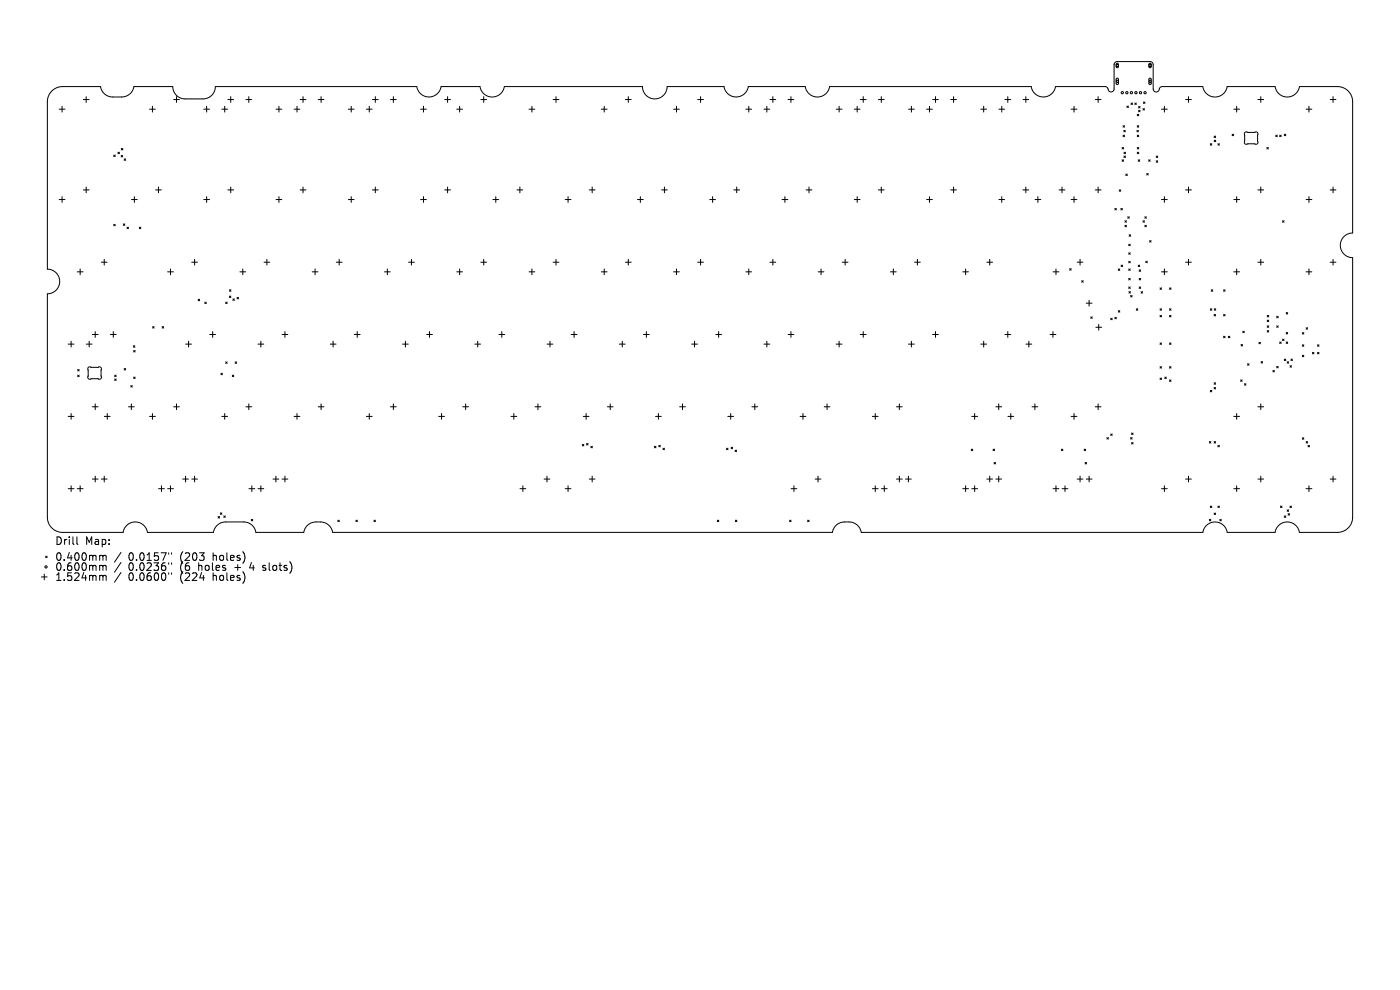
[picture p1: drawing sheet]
<svg xmlns="http://www.w3.org/2000/svg" width="297mm" height="210mm" viewBox="0 0 297 210" stroke-linecap="round" stroke-linejoin="round" font-family="sans-serif">
<defs><g id="words">
<g font-size="2.2">
<text x="11.6" y="115.8">Drill</text>
<text x="11.6" y="119.2">0.400mm</text>
<text x="18.1" y="115.8">Map:</text>
<text x="27.3" y="119.2">0.0157&quot;</text>
<text x="38.3" y="119.2">(203</text>
<text x="45.4" y="119.2">holes)</text>
<text x="11.6" y="121.3">0.600mm</text>
<text x="11.6" y="123.4">1.524mm</text>
<text x="27.3" y="121.3">0.0236&quot;</text>
<text x="27.3" y="123.4">0.0600&quot;</text>
<text x="38.3" y="121.3">(6</text>
<text x="38.3" y="123.4">(224</text>
<text x="42.3" y="121.3">holes</text>
<text x="45.4" y="123.4">holes)</text>
<text x="50.1" y="121.3">+</text>
<text x="53.5" y="121.3">4</text>
<text x="56.4" y="121.3">slots)</text>
</g>
</g></defs>
<g fill="none" stroke="#000" stroke-width=".21">
<path d="M236.9 13.5l.2-.1 .2 .2v.6l-.2 .2-.3-.2zM236.9 16.6h.2l.2 .2v.9l-.2 .2-.3-.2zM243.8 13.5l.2-.1 .2 .2v.6l-.2 .2-.3-.2zM243.8 16.6h.2l.2 .2v.9l-.2 .2-.3-.2zM12.6 23.2h1.2M13.2 22.5v1.3M17.7 21.1h1.2M18.3 20.5v1.2M18.3 39.7v1.2M24.1 32.9l.3 .3M24.4 32.9l-.3 .3M25 32.3l.3 .3"/>
<path d="M25.3 32.3l-.3 .3M25.7 33l.3 .3M25.7 31.5l.4 .3M26 33l-.3 .3M26.1 31.5l-.4 .3M26.3 33.7l.4 .3M26.7 33.7l-.4 .3M31.7 23.2h1.3M32.3 22.5v1.3M33.6 39.7v1.2M36.8 21.1h1.3M37.4 20.5v1.2"/>
<path d="M43.2 23.2h1.3M43.8 22.5v1.3M47.1 23.2h1.2M47.7 22.5v1.3M48.3 21.1h1.3M48.9 20.5v1.2M48.9 39.7v1.2M52.2 21.1h1.2M52.8 20.5v1.2M58.6 23.2h1.2M59.2 22.5v1.3M62.4 23.2h1.2"/>
<path d="M63 22.5v1.3M63.7 21.1h1.2M64.3 20.5v1.2M64.3 39.7v1.2M67.5 21.1h1.2M68.1 20.5v1.2M73.9 23.2h1.2M74.5 22.5v1.3M77.7 23.2h1.3M78.3 22.5v1.3M79 21.1h1.2M79.6 20.5v1.2"/>
<path d="M79.6 39.7v1.2M82.8 21.1h1.3M83.5 20.5v1.2M89.2 23.2h1.3M89.8 22.5v1.3M94.3 21.1h1.3M95 20.5v1.2M95 39.7v1.2M96.9 23.2h1.2M97.5 22.5v1.3M102 21.1h1.2M102.6 20.5v1.2"/>
<path d="M110.3 39.7v1.2M112.2 23.2h1.3M112.8 22.5v1.3M117.3 21.1h1.3M118 20.5v1.2M125.6 39.7v1.2M127.6 23.2h1.2M128.2 22.5v1.3M132.7 21.1h1.2M133.3 20.5v1.2M141 39.7v1.2M142.9 23.2h1.2"/>
<path d="M143.5 22.5v1.3M148 21.1h1.2M148.6 20.5v1.2M156.3 39.7v1.2M158.2 23.2h1.3M158.8 22.5v1.3M162.1 23.2h1.2M162.7 22.5v1.3M163.3 21.1h1.3M164 20.5v1.2M167.2 21.1h1.2M167.8 20.5v1.2"/>
<path d="M171.6 39.7v1.2M177.4 23.2h1.2M178 22.5v1.3M181.2 23.2h1.3M181.8 22.5v1.3M182.5 21.1h1.2M183.1 20.5v1.2M186.3 21.1h1.3M187 20.5v1.2M187 39.7v1.2M192.7 23.2h1.3M193.3 22.5v1.3"/>
<path d="M196.6 23.2h1.2M197.2 22.5v1.3M197.8 21.1h1.3M198.5 20.5v1.2M201.7 21.1h1.2M202.3 20.5v1.2M202.3 39.7v1.2M208.1 23.2h1.2M208.7 22.5v1.3M211.9 23.2h1.2M212.5 22.5v1.3M213.2 21.1h1.2"/>
<path d="M213.8 20.5v1.2M217 21.1h1.2M217.6 20.5v1.2M217.6 39.7v1.2M225.3 39.7v1.2M227.2 23.2h1.3M227.9 22.5v1.3M232.3 21.1h1.3M233 20.5v1.2M233 39.7v1.2M238 31.3l.4 .3M238 33.9l.4 .3"/>
<path d="M238.2 26.7l.4 .3M238.2 28.7l.4 .3M238.4 31.3l-.4 .3M238.4 33.9l-.4 .3M238.4 27.7l.3 .3M238.4 33.1l.4 .3M238.4 32.3l.4 .3M238.6 26.7l-.4 .3M238.6 28.7l-.4 .3M238.7 27.7l-.3 .3M238.8 33.1l-.4 .3M238.8 32.3l-.4 .3"/>
<path d="M238.8 36.9l.4 .3M239.1 22.5l.3 .3M239.2 36.9l-.4 .3M239.4 22.5l-.3 .3M239.9 21.9l.4 .3M240.3 21.9l-.4 .3M240.7 21.9l.4 .3M241.1 21.9l-.4 .3M241.2 27.7l.3 .3M241.3 24.2l.3 .4M241.3 26.7l.3 .3M241.3 28.7l.3 .3"/>
<path d="M241.3 31.3l.3 .3M241.3 32.3l.3 .3M241.5 33.9l.3 .3M241.5 27.7l-.3 .3M241.5 23.4l.4 .3M241.5 22.6l.4 .3M241.6 24.2l-.3 .4M241.6 26.7l-.3 .3M241.6 28.7l-.3 .3M241.6 31.3l-.3 .3M241.6 32.3l-.3 .3M241.8 33.9l-.3 .3"/>
<path d="M241.9 23.4l-.4 .3M241.9 22.6l-.4 .3M242.5 23l.3 .4M242.6 21.6l.3 .3M242.8 23l-.3 .4M242.9 21.6l-.3 .3M243.3 36.8l.3 .3M243.6 36.8l-.3 .3M243.7 33.9l.3 .3M244 33.9l-.3 .3M245.3 33.1l.3 .3M245.3 34.1l.3 .3"/>
<path d="M245.6 33.1l-.3 .3M245.6 34.1l-.3 .3M246.4 23.2h1.2M247 22.5v1.3M251.5 21.1h1.2M252.1 20.5v1.2M252.1 39.7v1.2M256.8 30.5l.3 .3M257.1 30.5l-.3 .3M257.6 28.9l.3 .3M257.6 29.7l.3 .4M257.9 28.9l-.3 .3"/>
<path d="M257.9 29.7l-.3 .4M258.4 30.5l.3 .3M258.7 30.5l-.3 .3M261.4 28.5l.3 .3M261.7 28.5l-.3 .3M261.7 23.2h1.3M262.4 22.5v1.3M264.1 28.1l.3-.1 2.3 .1 .2 .3-.1 2.1-.3 .1-2.4-.1-.1-.3zM266.9 21.1h1.2M267.5 20.5v1.2M267.5 39.7v1.2M268.7 31.3l.4 .3"/>
<path d="M269.1 31.3l-.4 .3M270.6 28.7l.4 .3M271 28.7l-.4 .3M271.5 28.7l.3 .3M271.8 28.7l-.3 .3M272.5 28.5l.3 .3M272.8 28.5l-.3 .3M277.1 23.2h1.2M277.7 22.5v1.3M282.2 21.1h1.2M282.8 20.5v1.2M282.8 39.7v1.2"/>
<path d="M12.6 42.3h1.2M13.2 41.7v1.2M16.4 57.7h1.2M17 57.1v1.2M17.7 40.3h1.2M21.5 55.6h1.2M22.1 55v1.2M24.1 47.6l.3 .3M24.4 47.6l-.3 .3M26.2 47.5l.3 .3M26.5 47.5l-.3 .3M26.9 48.2l.4 .3"/>
<path d="M27.3 48.2l-.4 .3M27.9 42.3h1.2M28.5 41.7v1.2M29.6 48.2l.3 .3M29.9 48.2l-.3 .3M33 40.3h1.2M35.6 57.7h1.2M36.2 57.1v1.2M40.7 55.6h1.2M41.3 55v1.2M43.2 42.3h1.3M43.8 41.7v1.2"/>
<path d="M48.3 40.3h1.3M50.9 57.7h1.2M51.5 57.1v1.2M56 55.6h1.2M56.6 55v1.2M58.6 42.3h1.2M59.2 41.7v1.2M63.7 40.3h1.2M66.2 57.7h1.3M66.8 57.1v1.2M71.3 55.6h1.3M72 55v1.2"/>
<path d="M73.9 42.3h1.2M74.5 41.7v1.2M79 40.3h1.2M81.6 57.7h1.2M82.2 57.1v1.2M86.7 55.6h1.2M87.3 55v1.2M89.2 42.3h1.3M89.8 41.7v1.2M94.3 40.3h1.3M96.9 57.7h1.2M97.5 57.1v1.2"/>
<path d="M102 55.6h1.2M102.6 55v1.2M104.6 42.3h1.2M105.2 41.7v1.2M109.7 40.3h1.2M112.2 57.7h1.3M112.8 57.1v1.2M117.3 55.6h1.3M118 55v1.2M119.9 42.3h1.2M120.5 41.7v1.2M125 40.3h1.2"/>
<path d="M127.6 57.7h1.2M128.2 57.1v1.2M132.7 55.6h1.2M133.3 55v1.2M135.2 42.3h1.3M135.8 41.7v1.2M140.3 40.3h1.3M142.9 57.7h1.2M143.5 57.1v1.2M148 55.6h1.2M148.6 55v1.2M150.6 42.3h1.2"/>
<path d="M151.2 41.7v1.2M155.7 40.3h1.2M158.2 57.7h1.3M158.8 57.1v1.2M163.3 55.6h1.3M164 55v1.2M165.9 42.3h1.2M166.5 41.7v1.2M171 40.3h1.2M173.6 57.7h1.2M174.2 57.1v1.2M178.7 55.6h1.2"/>
<path d="M179.3 55v1.2M181.2 42.3h1.3M181.8 41.7v1.2M186.3 40.3h1.3M188.9 57.7h1.2M189.5 57.1v1.2M194 55.6h1.2M194.6 55v1.2M196.6 42.3h1.2M197.2 41.7v1.2M201.7 40.3h1.2M204.2 57.7h1.3"/>
<path d="M204.8 57.1v1.2M209.3 55.6h1.3M210 55v1.2M211.9 42.3h1.2M212.5 41.7v1.2M217 40.3h1.2M219.6 42.3h1.2M220.2 41.7v1.2M223.4 57.7h1.2M224 57.1v1.2M224.7 40.3h1.2M226.9 57l.3 .3"/>
<path d="M227.2 42.3h1.3M227.2 57l-.3 .3M227.9 41.7v1.2M228.5 55.6h1.2M229.1 55v1.2M229.5 59.5l.3 .4M229.8 59.5l-.3 .4M232.3 40.3h1.3M236.5 44.2l.3 .3M236.8 44.2l-.3 .3M237.2 57l.4 .4M237.4 40.3l.4 .3"/>
<path d="M237.6 57l-.4 .4M237.8 40.3l-.4 .3M237.8 44.2l.3 .3M237.8 56.2l.4 .4M238.1 44.2l-.3 .3M238.2 56.2l-.4 .4M238.6 46.8l.4 .3M238.6 47.8l.4 .3M239 46.8l-.4 .3M239 47.8l-.4 .3M239.2 46l.4 .3M239.5 51.8l.3 .3"/>
<path d="M239.5 53.6l.3 .3M239.5 55.4l.3 .4M239.5 57l.3 .4M239.5 59.1l.3 .3M239.5 49.8l.4 .3M239.6 46l-.4 .3M239.8 51.8l-.3 .3M239.8 53.6l-.3 .3M239.8 55.4l-.3 .4M239.8 57l-.3 .4M239.8 59.1l-.3 .3M239.9 49.8l-.4 .3"/>
<path d="M241.5 56.2l.3 .4M241.7 57.2l.3 .4M241.7 59.1l.3 .3M241.8 56.2l-.3 .4M242 57.2l-.3 .4M242 59.1l-.3 .3M242.5 46.8l.3 .3M242.8 46.8l-.3 .3M242.9 46l.3 .3M242.9 47.8l.3 .3M243.1 55.4l.3 .3M243.2 46l-.3 .3"/>
<path d="M243.2 47.8l-.3 .3M243.4 55.4l-.3 .3M243.9 51l.3 .4M244.2 51l-.3 .4M246.4 42.3h1.2M246.4 57.7h1.2M247 41.7v1.2M247 57.1v1.2M251.5 40.3h1.2M251.5 55.6h1.2M252.1 55v1.2M261.7 42.3h1.3"/>
<path d="M261.7 57.7h1.3M262.4 41.7v1.2M262.4 57.1v1.2M266.9 40.3h1.2M266.9 55.6h1.2M267.5 55v1.2M272.1 46.8l.3 .3M272.4 46.8l-.3 .3M277.1 42.3h1.2M277.1 57.7h1.2M277.7 41.7v1.2M277.7 57.1v1.2"/>
<path d="M282.2 40.3h1.2M282.2 55.6h1.2M282.8 55v1.2M14.5 73h1.2M15.1 72.4v1.2M16.5 78.4l.3 .3M16.5 79.6l.3 .3M16.8 78.4l-.3 .3M16.8 79.6l-.3 .3M18.3 73h1.2M18.7 77.9l.3-.1 2.4 .1 .1 .3-.1 2.1-.3 .1h-2.3l-.2-.4zM18.9 72.4v1.2"/>
<path d="M19.6 71h1.2M20.2 70.3v1.3M23.4 71h1.2M24 70.3v1.3M24.3 79.6l.3 .3M24.6 79.6l-.3 .3M26.3 78.2l.4 .3M26.7 78.2l-.4 .3M28.3 73.3l.3 .4M28.4 74.3l.3 .4M28.4 80l.3 .3M28.6 73.3l-.3 .4"/>
<path d="M28.7 74.3l-.3 .4M28.7 80l-.3 .3M32.4 69.3l.3 .3M32.7 69.3l-.3 .3M34.4 69.3l.3 .3M34.7 69.3l-.3 .3M39.4 73h1.2M40 72.4v1.2M42 63.5l.4 .3M42.4 63.5l-.4 .3M43.4 64.1l.4 .3M43.8 64.1l-.4 .3"/>
<path d="M44.5 71h1.2M45.1 70.3v1.3M46.9 79.2l.3 .3M47.2 79.2l-.3 .3M47.9 64.1l.3 .3M47.9 76.8l.3 .3M48.2 64.1l-.3 .3M48.2 76.8l-.3 .3M48.7 62.8l.3 .3M48.7 61.5l.3 .3M49 62.8l-.3 .3M49 61.5l-.3 .3"/>
<path d="M49.3 79.6l.3 .3M49.4 63.4l.3 .3M49.6 79.6l-.3 .3M49.7 63.4l-.3 .3M49.9 76.8l.3 .3M50.2 76.8l-.3 .3M50.3 63.1l.3 .3M50.6 63.1l-.3 .3M54.7 73h1.3M55.3 72.4v1.2M59.8 71h1.3M60.5 70.3v1.3"/>
<path d="M70.1 73h1.2M70.7 72.4v1.2M75.2 71h1.2M75.8 70.3v1.3M85.4 73h1.2M86 72.4v1.2M90.5 71h1.2M91.1 70.3v1.3M100.7 73h1.3M101.3 72.4v1.2M105.8 71h1.3M106.5 70.3v1.3"/>
<path d="M116.1 73h1.2M116.7 72.4v1.2M121.2 71h1.2M121.8 70.3v1.3M131.4 73h1.2M132 72.4v1.2M136.5 71h1.2M137.1 70.3v1.3M146.7 73h1.3M147.3 72.4v1.2M151.8 71h1.3M152.5 70.3v1.3"/>
<path d="M162.1 73h1.2M162.7 72.4v1.2M167.2 71h1.2M167.8 70.3v1.3M177.4 73h1.2M178 72.4v1.2M182.5 71h1.2M183.1 70.3v1.3M192.7 73h1.3M193.3 72.4v1.2M197.8 71h1.3M198.5 70.3v1.3"/>
<path d="M208.1 73h1.2M208.7 72.4v1.2M213.2 71h1.2M213.8 70.3v1.3M217.7 73h1.2M218.3 72.4v1.2M222.8 71h1.2M223.4 70.3v1.3M230.4 64.3h1.3M231 63.7v1.2M231.4 67.2l.3 .3M231.7 67.2l-.3 .3"/>
<path d="M232.5 69.4h1.2M233.1 68.8v1.2M235.6 67.5l.3 .3M235.9 67.5l-.3 .3M236.5 67.3l.3 .3M236.8 67.3l-.3 .3M237.2 65.9l.4 .3M237.6 65.9l-.4 .3M239.5 60.9l.3 .3M239.5 61.9l.3 .3M239.8 60.9l-.3 .3M239.8 61.9l-.3 .3"/>
<path d="M239.9 62.7l.3 .3M240.2 62.7l-.3 .3M241.1 65.5l.3 .3M241.4 65.5l-.3 .3M241.7 60.9l.3 .3M242 60.9l-.3 .3M242.1 61.9l.3 .3M242.4 61.9l-.3 .3M246.1 61.1l.3 .3M246.1 65.5l.3 .3M246.1 66.9l.3 .3M246.1 72.7l.3 .4"/>
<path d="M246.1 77.8l.3 .3M246.4 61.1l-.3 .3M246.4 65.5l-.3 .3M246.4 66.9l-.3 .3M246.4 72.7l-.3 .4M246.4 77.8l-.3 .3M247.1 80l.3 .3M247.4 80l-.3 .3M248.1 65.5l.3 .3M248.1 61.1l.3 .3M248.1 66.9l.3 .3M248.1 72.7l.3 .4"/>
<path d="M248.1 77.8l.3 .3M248.4 61.1l-.3 .3M248.4 65.5l-.3 .3M248.4 66.9l-.3 .3M248.4 72.7l-.3 .4M248.4 77.8l-.3 .3M256.8 65.5l.3 .3M257 61.5l.3 .3M257.1 65.5l-.3 .3M257.3 61.5l-.3 .3M257.6 66.7l.3 .3M257.6 65.5l.3 .3"/>
<path d="M257.9 66.7l-.3 .3M257.9 65.5l-.3 .3M259.6 61.5l.3 .3M259.6 66.7l.3 .3M259.6 71.3l.3 .4M259.9 66.7l-.3 .3M259.9 61.5l-.3 .3M259.9 71.3l-.3 .4M260.6 71.3l.3 .4M260.9 71.3l-.3 .4M263.3 73.1l.3 .3M263.6 73.1l-.3 .3"/>
<path d="M263.6 70.3l.4 .3M264 70.3l-.4 .3M264.7 77.2l.3 .3M265 77.2l-.3 .3M267.1 72.6l.3 .3M267.4 72.6l-.3 .3M267.5 76.7l.4 .3M267.9 76.7l-.4 .3M268.8 66.9l.4 .3M268.8 67.9l.4 .3M268.8 69.1l.4 .3M268.8 70.1l.4 .3"/>
<path d="M269.2 66.9l-.4 .3M269.2 67.9l-.4 .3M269.2 69.1l-.4 .3M269.2 70.1l-.4 .3M270 78.6l.4 .3M270.4 78.6l-.4 .3M270.8 67.1l.4 .3M270.8 69.1l.4 .3M270.8 77.7l.4 .3M271.2 67.1l-.4 .3M271.2 69.1l-.4 .3M271.2 77.7l-.4 .3"/>
<path d="M271.5 72.5l.3 .4M271.8 72.5l-.3 .4M272.1 71.9l.3 .4M272.4 71.9l-.3 .4M272.5 76.2l.3 .3M272.8 76.2l-.3 .3M272.9 66.3l.3 .3M272.9 70.5l.3 .3M272.9 72.5l.3 .4M273.1 76.7l.3 .4M273.2 72.5l-.3 .4M273.2 66.3l-.3 .3"/>
<path d="M273.2 70.5l-.3 .3M273.4 76.7l-.3 .4M273.7 77.6l.3 .3M273.9 76.2l.3 .3M274 77.6l-.3 .3M274.2 76.2l-.3 .3M276.3 70.6l.3 .3M276.3 73.1l.3 .4M276.3 75.4l.3 .3M276.6 70.6l-.3 .3M276.6 73.1l-.3 .4M276.6 75.4l-.3 .3"/>
<path d="M277.1 69.5l.3 .3M277.4 69.5l-.3 .3M278.4 74.8l.3 .3M278.7 74.8l-.3 .3M279.5 73.1l.3 .4M279.5 74.8l.3 .3M279.8 73.1l-.3 .4M279.8 74.8l-.3 .3M14.5 88.3h1.2M15.1 87.7v1.2M19.6 86.3h1.2M20.2 85.7v1.2"/>
<path d="M22.1 88.3h1.3M22.8 87.7v1.2M24.3 80.4l.3 .3M24.6 80.4l-.3 .3M27.3 86.3h1.2M27.7 81.8l.4 .3M27.9 85.7v1.2M28.1 81.8l-.4 .3M31.7 88.3h1.3M32.3 87.7v1.2M36.8 86.3h1.3M37.4 85.7v1.2"/>
<path d="M47.1 88.3h1.2M47.7 87.7v1.2M52.2 86.3h1.2M52.8 85.7v1.2M62.4 88.3h1.2M63 87.7v1.2M67.5 86.3h1.2M68.1 85.7v1.2M77.7 88.3h1.3M78.3 87.7v1.2M82.8 86.3h1.3M83.5 85.7v1.2"/>
<path d="M93.1 88.3h1.2M93.7 87.7v1.2M98.2 86.3h1.2M98.8 85.7v1.2M108.4 88.3h1.2M109 87.7v1.2M113.5 86.3h1.2M114.1 85.7v1.2M123.5 94.3l.4 .3M123.7 88.3h1.3M123.9 94.3l-.4 .3M124.3 87.7v1.2"/>
<path d="M124.4 94.1l.4 .3M124.8 94.1l-.4 .3M125.3 94.7l.4 .3M125.7 94.7l-.4 .3M128.8 86.3h1.3M129.5 85.7v1.2M138.8 94.7l.4 .3M139.1 88.3h1.2M139.2 94.7l-.4 .3M139.7 87.7v1.2M139.8 94.5l.3 .3M140.1 94.5l-.3 .3"/>
<path d="M140.6 95.1l.4 .3M141 95.1l-.4 .3M144.2 86.3h1.2M144.8 85.7v1.2M154.1 95.1l.3 .3M154.4 88.3h1.2M154.4 95.1l-.3 .3M155 87.7v1.2M155.1 94.9l.3 .3M155.4 94.9l-.3 .3M155.9 95.5l.4 .3M156.3 95.5l-.4 .3"/>
<path d="M159.5 86.3h1.2M160.1 85.7v1.2M169.7 88.3h1.3M170.3 87.7v1.2M174.8 86.3h1.3M175.5 85.7v1.2M185.1 88.3h1.2M185.7 87.7v1.2M190.2 86.3h1.2M190.8 85.7v1.2M206 95.3l.4 .3M206.2 88.3h1.2"/>
<path d="M206.4 95.3l-.4 .3M206.8 87.7v1.2M210.7 95.3l.3 .3M210.9 98.1l.3 .3M211 95.3l-.3 .3M211.2 98.1l-.3 .3M211.3 86.3h1.2M211.9 85.7v1.2M213.8 88.3h1.2M214.4 87.7v1.2M218.9 86.3h1.3M219.5 85.7v1.2"/>
<path d="M225.2 95.3l.3 .3M225.5 95.3l-.3 .3M227.2 88.3h1.3M227.9 87.7v1.2M230 95.3l.3 .3M230.2 98.1l.3 .3M230.3 95.3l-.3 .3M230.5 98.1l-.3 .3M232.3 86.3h1.3M233 85.7v1.2M234.8 92.8l.3 .3M235.1 92.8l-.3 .3"/>
<path d="M235.6 92.1l.3 .3M235.9 92.1l-.3 .3M239.9 92.8l.3 .3M240.1 91.9l.3 .3M240.1 93.9l.3 .3M240.2 92.8l-.3 .3M240.4 91.9l-.3 .3M240.4 93.9l-.3 .3M246.1 80.2l.3 .3M246.4 80.2l-.3 .3M248.1 80.6l.3 .3M248.4 80.6l-.3 .3"/>
<path d="M256.6 93.7l.3 .3M256.8 82.8l.3 .3M256.9 93.7l-.3 .3M257.1 82.8l-.3 .3M257.6 82.2l.3 .3M257.6 81.2l.3 .3M257.6 93.7l.3 .3M257.9 81.2l-.3 .3M257.9 82.2l-.3 .3M257.9 93.7l-.3 .3M258.4 94.5l.3 .3M258.7 94.5l-.3 .3"/>
<path d="M261.7 88.3h1.3M262.4 87.7v1.2M263.2 80.6l.3 .3M263.5 80.6l-.3 .3M264 81.4l.3 .3M264.3 81.4l-.3 .3M266.9 86.3h1.2M267.5 85.7v1.2M276.3 92.9l.3 .3M276.6 92.9l-.3 .3M277.1 93.7l.3 .3M277.4 93.7l-.3 .3"/>
<path d="M277.5 94.5l.3 .3M277.8 94.5l-.3 .3M9.7 118l.3 .3M10 118l-.3 .3M14.5 103.7h1.2M15.1 103.1v1.2M16.3 113.9v1.4l.2 .2M16.4 103.7h1.2M17 103.1v1.2M19.6 101.6h1.2M20.2 101v1.2M21.4 117.8l.4 .2"/>
<path d="M21.4 119.9l.4 .3M21.5 101.6h1.2M21.8 118l.3-.2 .3 .1 .1 1M21.8 118v.9M22.1 101v1.2M25.7 117.2l-1.4 2.1M25.7 119.3l-1.4 2.1M33.6 103.7h1.3M34.3 103.1v1.2M35.6 103.7h1.2M35.8 117.3v.3M35.8 119.4v.3"/>
<path d="M36.2 103.1v1.2M36.4 117.3v.3M36.4 119.4v.3M38.8 101.6h1.2M39.4 101v1.2M40.7 101.6h1.2M41.3 101v1.2M46.3 109.6l.3 .3M46.6 109.6l-.3 .3M46.7 108.8l.4 .3M47.1 108.8l-.4 .3M47.5 109.4l.3 .4"/>
<path d="M47.8 109.4l-.3 .4M52.8 103.7h1.2M53.3 110.2l.3 .3M53.4 103.1v1.2M53.6 110.2l-.3 .3M54.3 112.9a2.62 2.62 0 0 0-2.6-2.2h-4.1a2.62 2.62 0 0 0-2.3 2.2h-14l-.1-.2a2.62 2.62 0 0 0-2.6-2 2.62 2.62 0 0 0-2.5 2.2h-12.8a3.2 3.2 0 0 1-3.3-3.2v-47.4h.3a2.62 2.62 0 0 0 2.4-2.7 2.62 2.62 0 0 0-2.7-2.5v-35.6a3.2 3.2 0 0 1 3.3-3.1h8l.1 .2a2.62 2.62 0 0 0 2.5 2h2.2a2.61 2.61 0 0 0 2.3-2.2h8.3v.2a2.62 2.62 0 0 0 2.6 2.4h4a2.62 2.62 0 0 0 2.4-2.6h42.7l.1 .2a2.61 2.61 0 0 0 2.6 2 2.61 2.61 0 0 0 2.5-2.2h8.2l.1 .2a2.62 2.62 0 0 0 2.6 2 2.62 2.62 0 0 0 2.5-2.2h29.3v.2a2.62 2.62 0 0 0 2.7 2.4 2.62 2.62 0 0 0 2.5-2.6h12.1v.2a2.61 2.61 0 0 0 2.7 2 2.61 2.61 0 0 0 2.4-2.2h12.1l.1 .2a2.62 2.62 0 0 0 2.6 2 2.62 2.62 0 0 0 2.5-2.2h42.8v.2a2.61 2.61 0 0 0 2.7 2 2.61 2.61 0 0 0 2.4-2.2h10.6l.4 .2 .4 .8 .6 .1 .3-.2 .1-.4v-5.2l.3-.5 .4-.1h7l.4 .1 .2 .4v5.3l.4 .5h.7l.4-.8 .4-.2h8.7v.2a2.62 2.62 0 0 0 2.7 2 2.62 2.62 0 0 0 2.4-2.2h10.2v.2a2.62 2.62 0 0 0 2.7 2 2.62 2.62 0 0 0 2.5-2.2h8.3a3.2 3.2 0 0 1 3 3.2v27.8h-.3a2.62 2.62 0 0 0-2.4 2.8 2.62 2.62 0 0 0 2.7 2.5v55a3.2 3.2 0 0 1-3.3 3.2h-8l-.1-.2a2.62 2.62 0 0 0-2.6-2 2.62 2.62 0 0 0-2.5 2.2h-10.2v-.2a2.62 2.62 0 0 0-2.7-2 2.62 2.62 0 0 0-2.4 2.2h-72.5v-.2a2.62 2.62 0 0 0-2.6-2h-1.2a2.61 2.61 0 0 0-2.3 2.2h-106M54.7 103.7h1.3M55.3 103.1v1.2M57.9 101.6h1.2M58.5 101v1.2M59.8 101.6h1.3M60.5 101v1.2"/>
<path d="M70.6 112.9a2.61 2.61 0 0 0-2.6-2.2h-1a2.62 2.62 0 0 0-2.6 2.2h-10.1M71.7 110.3l.3 .4M72 110.3l-.3 .4M75.5 110.3l.3 .4M75.8 110.3l-.3 .4M79.3 110.3l.4 .4M79.7 110.3l-.4 .4M110.3 103.7h1.2M110.9 103.1v1.2M115.4 101.6h1.3M116 101v1.2M119.9 103.7h1.2"/>
<path d="M120.5 103.1v1.2M125 101.6h1.2M125.6 101v1.2M152.2 110.3l.3 .4M152.5 110.3l-.3 .4M156 110.3l.3 .4M156.3 110.3l-.3 .4M167.5 110.3l.3 .4M167.8 103.7h1.2M167.8 110.3l-.3 .4M168.4 103.1v1.2M171.3 110.3l.4 .4"/>
<path d="M171.7 110.3l-.4 .4M172.9 101.6h1.3M173.5 101v1.2M185.1 103.7h1.2M185.7 103.1v1.2M187 103.7h1.2M187.6 103.1v1.2M190.2 101.6h1.2M190.8 101v1.2M192.1 101.6h1.2M192.7 101v1.2M204.2 103.7h1.3"/>
<path d="M204.8 103.1v1.2M206.2 103.7h1.2M206.8 103.1v1.2M209.3 101.6h1.3M210 101v1.2M211.3 101.6h1.2M211.9 101v1.2M223.4 103.7h1.2M224 103.1v1.2M225.3 103.7h1.2M225.9 103.1v1.2M228.5 101.6h1.2"/>
<path d="M229.1 101v1.2M230.4 101.6h1.3M231 101v1.2M246.4 103.7h1.2M247 103.1v1.2M251.5 101.6h1.2M252.1 101v1.2M256.6 110.2l.3 .3M256.8 107.4l.3 .3M256.9 110.2l-.3 .3M257.1 107.4l-.3 .3M257.6 108.8l.3 .4"/>
<path d="M257.9 108.8l-.3 .4M258.4 107.4l.3 .3M258.7 107.4l-.3 .3M258.8 110.2l.3 .3M259.1 110.2l-.3 .3M261.7 103.7h1.3M262.4 103.1v1.2M266.9 101.6h1.2M267.5 101v1.2M271.6 107.4l.4 .3M272 107.4l-.4 .3M272.5 109.4l.3 .4"/>
<path d="M272.8 109.4l-.3 .4M273.1 108.2l.3 .3M273.3 109l.3 .3M273.4 108.2l-.3 .3M273.6 109l-.3 .3M273.7 107.4l.3 .3M274 107.4l-.3 .3M277.1 103.7h1.2M277.7 103.1v1.2M282.2 101.6h1.2M282.8 101v1.2M8.8 122.4h1.2"/>
<path d="M9.4 121.8v1.2M21.4 122.1l.4 .2M21.8 120.2v.8M21.8 122.3v.8M21.8 120.2l.3-.3 .3 .1 .1 1M21.8 122.3l.3-.2h.3l.1 1M25.7 121.4l-1.4 2.1M35.8 121.5v.3M36.4 121.5v.3M55.7 120.9l.2 .1M55.8 120v.4"/>
<circle cx="237" cy="13.9" r=".24"/>
<circle cx="237" cy="17.3" r=".24"/>
<circle cx="238.1" cy="19.7" r=".24"/>
<circle cx="239.1" cy="19.7" r=".24"/>
<circle cx="240" cy="19.7" r=".24"/>
<circle cx="241" cy="19.7" r=".24"/>
<circle cx="242" cy="19.7" r=".24"/>
<circle cx="242.9" cy="19.7" r=".24"/>
<circle cx="244" cy="13.9" r=".24"/>
<circle cx="244" cy="17.3" r=".24"/>
<circle cx="9.8" cy="120.3" r=".24"/>
</g>
<use href="#words"/>
</svg>
